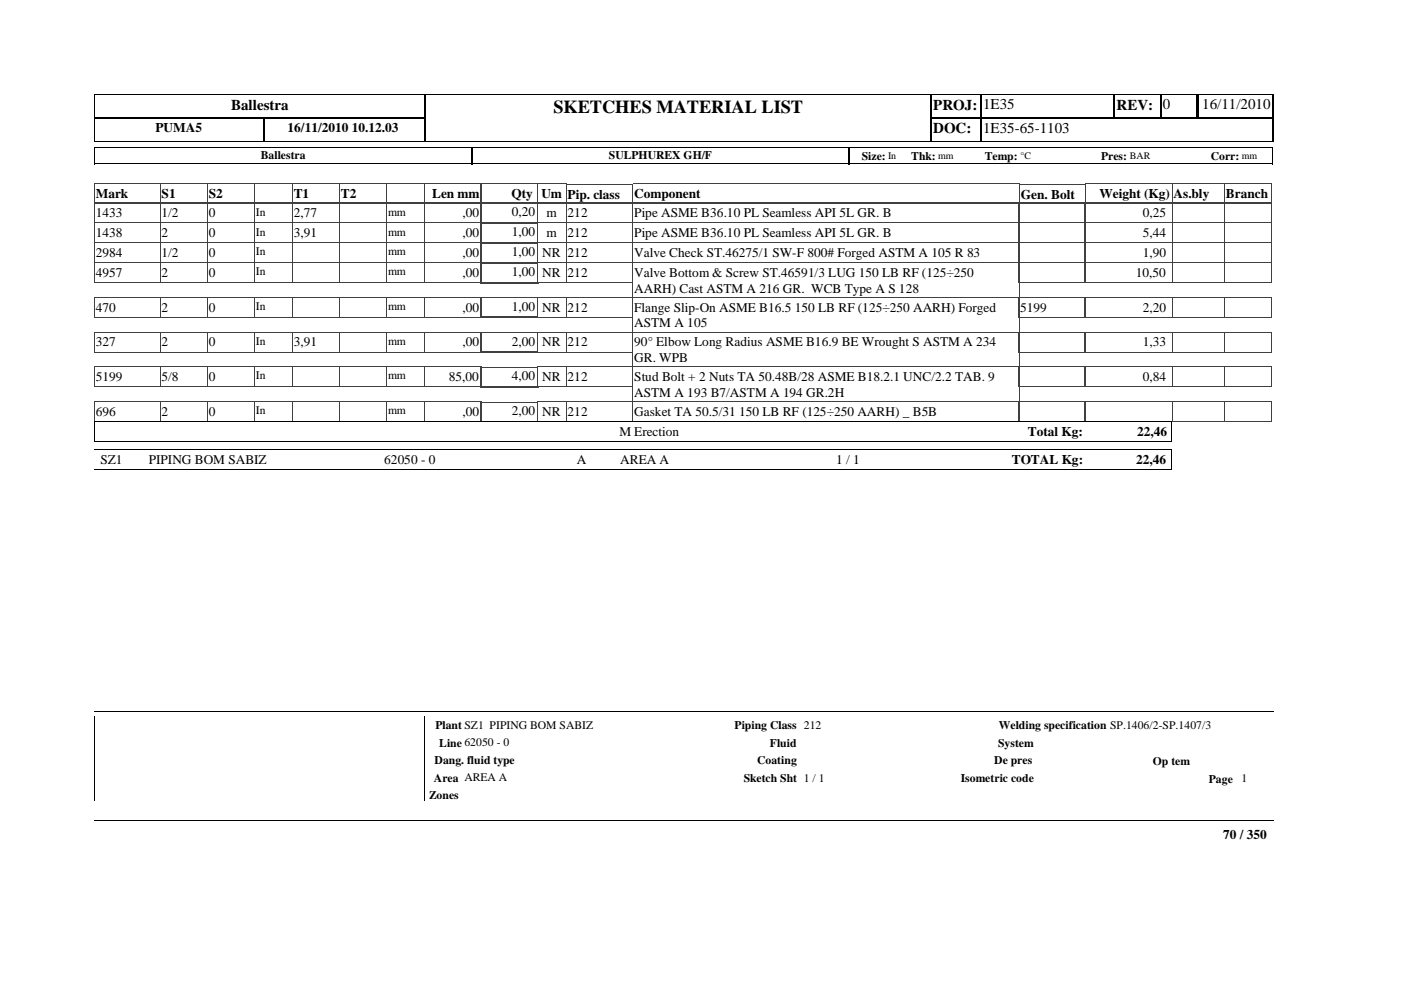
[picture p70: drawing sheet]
<svg xmlns="http://www.w3.org/2000/svg" width="297mm" height="210mm" viewBox="0 0 297 210" stroke-linecap="round" stroke-linejoin="round" font-family="sans-serif">
<defs><g id="words">
<text font-size="3.9" x="117.3" y="23.9">SKETCHES MATERIAL LIST</text>
<g font-size="3.2">
<text x="49" y="23.2">Ballestra</text>
<text x="197.9" y="23.2">PROJ:</text>
<text x="208.4" y="23.2">1E35</text>
<text x="236.7" y="23.2">REV:</text>
<text x="246.5" y="23.2">0</text>
<text x="254.9" y="23.2">16/11/2010</text>
<text x="197.9" y="28.3">DOC:</text>
<text x="208.4" y="28.2">1E35-65-1103</text>
</g>
<g font-size="2.8">
<text x="33" y="27.9">PUMA5</text>
<text x="61" y="27.9">16/11/2010 10.12.03</text>
<text x="20.3" y="42.1">Mark</text>
<text x="20.3" y="46">1433</text>
<text x="34.3" y="46">1/2</text>
<text x="34.3" y="42.1">S1</text>
<text x="44.3" y="42.1">S2</text>
<text x="44.3" y="46">0</text>
<text x="62.3" y="42.1">T1</text>
<text x="62.3" y="46">2,77</text>
<text x="72.3" y="42.1">T2</text>
<text x="91.6" y="42.1">Len mm</text>
<text x="98.1" y="46">,00</text>
<text x="108.5" y="42.1">Qty</text>
<text x="108.5" y="45.8">0,20</text>
<text x="114.8" y="42.1">Um</text>
<text x="115.8" y="46">m</text>
<text x="120.4" y="42.1">Pip. class</text>
<text x="120.4" y="46">212</text>
<text x="134.5" y="42.1">Component</text>
<text x="134.5" y="46">Pipe ASME B36.10 PL Seamless API 5L GR. B</text>
<text x="216.5" y="42.1">Gen. Bolt</text>
<text x="233.1" y="42.1">Weight (Kg)</text>
<text x="242.3" y="46">0,25</text>
<text x="248.8" y="42.1">As.bly</text>
<text x="259.9" y="42.1">Branch</text>
<text x="20.3" y="50.3">1438</text>
<text x="34.3" y="50.3">2</text>
<text x="44.3" y="50.3">0</text>
<text x="62.3" y="50.3">3,91</text>
<text x="98.1" y="50.3">,00</text>
<text x="108.5" y="50.1">1,00</text>
<text x="115.8" y="50.3">m</text>
<text x="120.4" y="50.3">212</text>
<text x="134.5" y="50.3">Pipe ASME B36.10 PL Seamless API 5L GR. B</text>
<text x="242.3" y="50.3">5,44</text>
<text x="20.3" y="54.5">2984</text>
<text x="20.3" y="58.7">4957</text>
<text x="34.3" y="58.7">2</text>
<text x="34.3" y="54.5">1/2</text>
<text x="44.3" y="54.5">0</text>
<text x="44.3" y="58.7">0</text>
<text x="98.1" y="54.5">,00</text>
<text x="98.1" y="58.7">,00</text>
<text x="108.5" y="54.3">1,00</text>
<text x="108.5" y="58.5">1,00</text>
<text x="115" y="54.5">NR</text>
<text x="115" y="58.7">NR</text>
<text x="120.4" y="54.5">212</text>
<text x="120.4" y="58.7">212</text>
<text x="134.5" y="54.5">Valve Check ST.46275/1 SW-F 800# Forged ASTM A 105 R 83</text>
<text x="134.5" y="58.7">Valve Bottom &amp; Screw ST.46591/3 LUG 150 LB RF (125÷250</text>
<text x="240.8" y="58.7">10,50</text>
<text x="242.3" y="54.5">1,90</text>
<text x="108.5" y="65.9">1,00</text>
<text x="134.5" y="62.1">AARH) Cast ASTM A 216 GR. WCB Type A S 128</text>
<text x="20.3" y="66.1">470</text>
<text x="34.3" y="66.1">2</text>
<text x="44.3" y="66.1">0</text>
<text x="98.1" y="66.1">,00</text>
<text x="115" y="66.1">NR</text>
<text x="120.4" y="66.1">212</text>
<text x="134.5" y="66.1">Flange Slip-On ASME B16.5 150 LB RF (125÷250 AARH) Forged</text>
<text x="134.5" y="69.4">ASTM A 105</text>
<text x="216.3" y="66.1">5199</text>
<text x="242.3" y="66.1">2,20</text>
<text x="20.3" y="73.4">327</text>
<text x="34.3" y="73.4">2</text>
<text x="44.3" y="73.4">0</text>
<text x="62.3" y="73.4">3,91</text>
<text x="98.1" y="73.4">,00</text>
<text x="108.5" y="73.3">2,00</text>
<text x="115" y="73.4">NR</text>
<text x="120.4" y="73.4">212</text>
<text x="134.5" y="73.4">90° Elbow Long Radius ASME B16.9 BE Wrought S ASTM A 234</text>
<text x="134.5" y="76.8">GR. WPB</text>
<text x="242.3" y="73.4">1,33</text>
<text x="20.3" y="80.8">5199</text>
<text x="34.3" y="80.8">5/8</text>
<text x="44.3" y="80.8">0</text>
<text x="95.2" y="80.8">85,00</text>
<text x="108.5" y="80.6">4,00</text>
<text x="115" y="80.8">NR</text>
<text x="120.4" y="80.8">212</text>
<text x="134.5" y="80.8">Stud Bolt + 2 Nuts TA 50.48B/28 ASME B18.2.1 UNC/2.2 TAB. 9</text>
<text x="242.3" y="80.8">0,84</text>
<text x="20.3" y="88.2">696</text>
<text x="34.3" y="88.2">2</text>
<text x="44.3" y="88.2">0</text>
<text x="98.1" y="88.2">,00</text>
<text x="108.5" y="88">2,00</text>
<text x="115" y="88.2">NR</text>
<text x="120.4" y="88.2">212</text>
<text x="134.5" y="84.1">ASTM A 193 B7/ASTM A 194 GR.2H</text>
<text x="134.5" y="88.2">Gasket TA 50.5/31 150 LB RF (125÷250 AARH) _ B5B</text>
<text x="131.3" y="92.4">M Erection</text>
<text x="217.9" y="92.5">Total Kg:</text>
<text x="241.1" y="92.5">22,46</text>
<text x="21.3" y="98.4">SZ1</text>
<text x="31.6" y="98.4">PIPING BOM SABIZ</text>
<text x="81.5" y="98.4">62050 - 0</text>
<text x="122.3" y="98.4">A</text>
<text x="131.5" y="98.4">AREA A</text>
<text x="177.3" y="98.4">1 / 1</text>
<text x="214.5" y="98.4">TOTAL Kg:</text>
<text x="240.9" y="98.4">22,46</text>
<text x="259.4" y="177.9">70 / 350</text>
</g>
<g font-size="2.5">
<text x="55.3" y="33.7">Ballestra</text>
<text x="129.1" y="33.7">SULPHUREX GH/F</text>
<text x="182.7" y="33.8">Size:</text>
<text x="193.2" y="33.8">Thk:</text>
<text x="208.8" y="33.8">Temp:</text>
<text x="233.5" y="33.8">Pres:</text>
<text x="256.7" y="33.8">Corr:</text>
<text x="54.3" y="45.7">In</text>
<text x="82.3" y="45.7">mm</text>
<text x="54.3" y="49.9">In</text>
<text x="82.3" y="49.9">mm</text>
<text x="54.3" y="54.2">In</text>
<text x="54.3" y="58.4">In</text>
<text x="82.3" y="54.2">mm</text>
<text x="82.3" y="58.4">mm</text>
<text x="54.3" y="65.7">In</text>
<text x="82.3" y="65.7">mm</text>
<text x="54.3" y="73.1">In</text>
<text x="82.3" y="73.1">mm</text>
<text x="54.3" y="80.5">In</text>
<text x="82.3" y="80.5">mm</text>
<text x="54.3" y="87.8">In</text>
<text x="82.3" y="87.8">mm</text>
<text x="92.3" y="154.6">Plant SZ1 PIPING BOM SABIZ</text>
<text x="155.7" y="154.6">Piping Class 212</text>
<text x="211.8" y="154.6">Welding specification SP.1406/2-SP.1407/3</text>
<text x="93.1" y="158.3">Line 62050 - 0</text>
<text x="163.2" y="158.3">Fluid</text>
<text x="211.6" y="158.3">System</text>
<text x="92" y="165.7">Area AREA A</text>
<text x="92.2" y="162">Dang. fluid type</text>
<text x="157.7" y="165.7">Sketch Sht 1 / 1</text>
<text x="160.5" y="162">Coating</text>
<text x="203.7" y="165.7">Isometric code</text>
<text x="210.8" y="162">De pres</text>
<text x="244.5" y="162.2">Op tem</text>
<text x="256.3" y="165.9">Page</text>
<text x="263.2" y="165.9">1</text>
<text x="91" y="169.4">Zones</text>
</g>
<g font-size="2.1">
<text x="188.3" y="33.7">In</text>
<text x="198.9" y="33.7">mm</text>
<text x="216.4" y="33.7">°C</text>
<text x="239.6" y="33.7">BAR</text>
<text x="263.3" y="33.7">mm</text>
</g>
</g></defs>
<g fill="none" stroke="#404040" stroke-width=".21">
<path d="M20 39h70M20 39v4M34 39v4M43.9 39v4M54 39v4M62 39v4M72 39v4M82 39v4M90 39v4M101.9 39h12.2v4h-12.2zM134.2 39h81.9v4h-81.9M134.2 39v4h-14.2v-3.9h14.2"/>
<path d="M248.5 39h21.2v4h-21.2zM259.6 39v4M20 43h70"/>
</g>
<path d="M113.9 39h6.1v4h-6.1z" fill="#fff"/>
<path d="M90 39h12v4h-12zM113.9 39h6.2l-.1 4h-6.1zM216.2 39.1h13.9v3.9h-13.9zM248.5 39v4M248.5 39h-18.5v4h18.5" fill="none" stroke="#404040" stroke-width=".21"/>
<path d="M20 31.2h249.9M20 34.7h249.9M20 30h70.3M20 20.1h70.3M20.1 20v10.1M20.1 31.1v3.7M197.2 30h72.9M197.2 20.1h72.9M269.9 31.1v3.7" fill="none" stroke="#000" stroke-width=".21"/>
<path d="M20 25h70.3M55.9 24.9v5.2M90.1 20v5.2M100 31.1v3.7M180 31.1v3.7M197.2 25h72.9M197.4 20v10.1M208 20v10.1M246 20v5.2M254 20v5.2" fill="none" stroke="#000" stroke-width=".36"/>
<path d="M20 25.1h70.3M90.1 24.9v5.2M236.3 20v5.2M253.8 20v5.2" fill="none" stroke="#000" stroke-width=".34"/>
<path d="M269.9 20v10.1" fill="none" stroke="#000" stroke-width=".25"/>
<path d="M90.3 20.2h107v9.7h-107z" fill="#fff"/>
<path d="M89.9 20.1h107.8M89.9 30h107.8" fill="none" stroke="#000" stroke-width=".21"/>
<path d="M197.5 20v10.1" fill="none" stroke="#000" stroke-width=".36"/>
<path d="M90.1 20v10.1" fill="none" stroke="#000" stroke-width=".34"/>
<g fill="none" stroke="#404040" stroke-width=".21">
<path d="M20 43h82v4.3h-82M20 43v4.3M34 43v4.3M43.9 43v4.3M54 43v4.3M62 43v4.3M72 43v4.3M82 43v4.3M90 43v4.3M101.8 43.1h12.5M101.8 47.2h12.5M120 43h96.1v4.3h-96.1z"/>
<path d="M134.2 43v4.3M230 43h39.7v4.3h-39.7zM248.5 43v4.3M259.6 43v4.3"/>
</g>
<path d="M102 43v4.3M114.1 43v4.3" fill="none" stroke="#404040" stroke-width=".36"/>
<path d="M113.9 43.1h6.1v4.2h-6.1z" fill="#fff"/>
<g fill="none" stroke="#404040" stroke-width=".21">
<path d="M20 47.3h82v4.2h-82M20 47.3v4.2M34 47.3v4.2M43.9 47.3v4.2M54 47.3v4.2M62 47.3v4.2M72 47.3v4.2M82 47.3v4.2M90 47.3v4.2M101.8 47.3h12.5M101.8 51.4h12.5M134.2 47.3v4.2"/>
<path d="M216.1 47.3v4.2h-96.1l.1-8.5h-6.2v4.3h116.1l-.1-4.3h-13.9v4.3M230 47.3h39.7v4.2h-39.7zM248.5 47.3v4.2M259.6 47.3v4.2"/>
</g>
<path d="M102 47.3v4.2M114.1 47.3v4.2" fill="none" stroke="#404040" stroke-width=".36"/>
<path d="M113.9 47.3h6.1v4.2h-6.1z" fill="#fff"/>
<g fill="none" stroke="#404040" stroke-width=".21">
<path d="M20 51.5h82v4.3l-82-.1M20 51.5v4.3M34 51.5v4.3M43.9 51.5v4.3M54 51.5v4.3M62 51.5v4.3M72 51.5v4.3M82 51.5v4.3M90 51.5v4.3M101.8 51.6h12.5M101.8 55.7h12.5M134.2 51.5v4.3"/>
<path d="M216.1 51.5v4.2l-96.1 .1 .1-8.5h-6.2v4.2h116.1l-.1-4.2h-13.9v4.2M230 51.5h39.7v4.3l-39.7-.1zM248.5 51.5v4.3M259.6 51.5v4.3"/>
</g>
<path d="M102 51.5v4.3M114.1 51.5v4.3" fill="none" stroke="#404040" stroke-width=".36"/>
<path d="M113.9 51.5h6.1v4.2h-6.1z" fill="#fff"/>
<g fill="none" stroke="#404040" stroke-width=".21">
<path d="M20 55.7h82M20 55.7v4.3M34 55.7v4.3M43.9 55.7v4.3M54 55.7v4.3M62 55.7v4.3M72 55.7v4.3M82 55.7v4.3M90 55.7v4.3M101.8 55.8h12.5M102 55.7v4.3h-82M134.2 55.7v7.4"/>
<path d="M216 55.8v-4.3h13.9l.1 4.2-116.1 .1v-4.3h6.2l-.1 8.5h14.2M216.1 55.7v7.4M230 55.7h39.7M230 55.7v4.3h39.7v-4.3M248.5 55.7v4.3M259.6 55.7v4.3"/>
</g>
<path d="M102 55.7v4.4M114.1 55.7v4.4" fill="none" stroke="#404040" stroke-width=".36"/>
<path d="M101.8 60h12.5" fill="none" stroke="#404040" stroke-width=".34"/>
<path d="M113.9 55.8h6.1v4.2h-6.1z" fill="#fff"/>
<g fill="none" stroke="#404040" stroke-width=".21">
<path d="M113.9 55.7h6.2M113.9 55.7v4.3h6.1v-4.3M216 55.7h14M216 55.7v4.3h14l-.1-4.3M20 63.1h82v4.2h-82M20 63.1v4.2M34 63.1v4.2M43.9 63.1v4.2M54 63.1v4.2M62 63.1v4.2M72 63.1v4.2M82 63.1v4.2"/>
<path d="M90 63.1v4.2M101.8 63.2h12.5M134.2 63.1v7.3M134.2 67.3h-14.2v-4.2h96.1v7.3h-81.9M230 63.1h39.7v4.2h-39.7zM248.5 63.1v4.2M259.6 63.1v4.2"/>
</g>
<path d="M102 63.1v4.4M114.1 63.1v4.4" fill="none" stroke="#404040" stroke-width=".36"/>
<path d="M101.8 67.3h12.5" fill="none" stroke="#404040" stroke-width=".34"/>
<path d="M113.9 63.1h6.1v4.2h-6.1z" fill="#fff"/>
<g fill="none" stroke="#404040" stroke-width=".21">
<path d="M20 70.5h82v4.2h-82M20 70.4v4.3M34 70.4v4.3M43.9 70.4v4.3M54 70.4v4.3M62 70.4v4.3M72 70.4v4.3M82 70.4v4.3M90 70.4v4.3M101.8 70.5h12.5M113.9 63.1h6.2l-.1 4.2h-6.1zM134.2 70.4v7.4"/>
<path d="M134.2 74.7h-14.2v-4.3l96.1 .1v7.3M216 63.1h14l-.1 4.2h-13.9zM230 70.5h39.7v4.2h-39.7zM248.5 70.4v4.3M259.6 70.4v4.3"/>
</g>
<path d="M102 70.4v4.4M114.1 70.4v4.4" fill="none" stroke="#404040" stroke-width=".36"/>
<path d="M101.8 74.7h12.5" fill="none" stroke="#404040" stroke-width=".34"/>
<path d="M113.9 70.5h6.1v4.2h-6.1z" fill="#fff"/>
<g fill="none" stroke="#404040" stroke-width=".21">
<path d="M20 77.8h82v4.2h-82M20 77.8v4.2M34 77.8v4.2M43.9 77.8v4.2M54 77.8v4.2M62 77.8v4.2M72 77.8v4.2M82 77.8v4.2M90 77.8v4.2M101.8 77.9h12.5M113.9 70.5h6.2l-.1 4.2h-6.1zM134.2 77.8v7.4"/>
<path d="M216 70.5h14l-.1 4.2h-13.9zM230 77.8h39.7v4.2h-39.7zM248.5 77.8v4.2M259.6 77.8v4.2M134.2 85.1h81.9M134.2 82h-14.2v-4.2h96.1v7.4"/>
</g>
<path d="M102 77.8v4.4M114.1 77.8v4.4" fill="none" stroke="#404040" stroke-width=".36"/>
<path d="M101.8 82h12.5" fill="none" stroke="#404040" stroke-width=".34"/>
<path d="M113.9 77.8h6.1v4.2h-6.1z" fill="#fff"/>
<g fill="none" stroke="#404040" stroke-width=".21">
<path d="M113.9 77.8h6.2l-.1 4.2h-6.1zM216 77.8h14l-.1 4.2h-13.9zM20 85.2h82v4.2h-82M20 85.2v4.2M34 85.2v4.2M43.9 85.2v4.2M54 85.2v4.2M62 85.2v4.2M72 85.2v4.2M82 85.2v4.2M90 85.2v4.2M101.8 85.2h12.5"/>
<path d="M101.8 89.3h12.5M120 85.2h96.1v4.2h-96.1zM134.2 85.2v4.2M230 85.2h39.7v4.2h-39.7zM248.5 85.2v4.2M259.6 85.2v4.2"/>
</g>
<path d="M102 85.2v4.2M114.1 85.2v4.2" fill="none" stroke="#404040" stroke-width=".36"/>
<path d="M113.9 85.2h6.1v4.2h-6.1z" fill="#fff"/>
<path d="M113.9 85.2h6.2l-.1 4.2h-6.1zM216 85.2h14l-.1 4.2h-13.9z" fill="none" stroke="#404040" stroke-width=".21"/>
<path d="M20 89.4h228.3M20 93.6h228.3M20 89.4v4.2M248.3 89.4v4.2" fill="none" stroke="#000" stroke-width=".21"/>
<path d="M189 95.4h23.8v4.2h-23.8z" fill="#fff"/>
<path d="M20 95.4h228.3M20 99.6h228.3M248.3 95.4v4.2M20 150.9h250M20 173.9h250" fill="none" stroke="#000" stroke-width=".21"/>
<path d="M20 151.9h70v18h-70z" fill="#fff"/>
<path d="M20 151.9v18M90.1 151.9v18" fill="none" stroke="#000" stroke-width=".21"/>
<use href="#words"/>
</svg>
